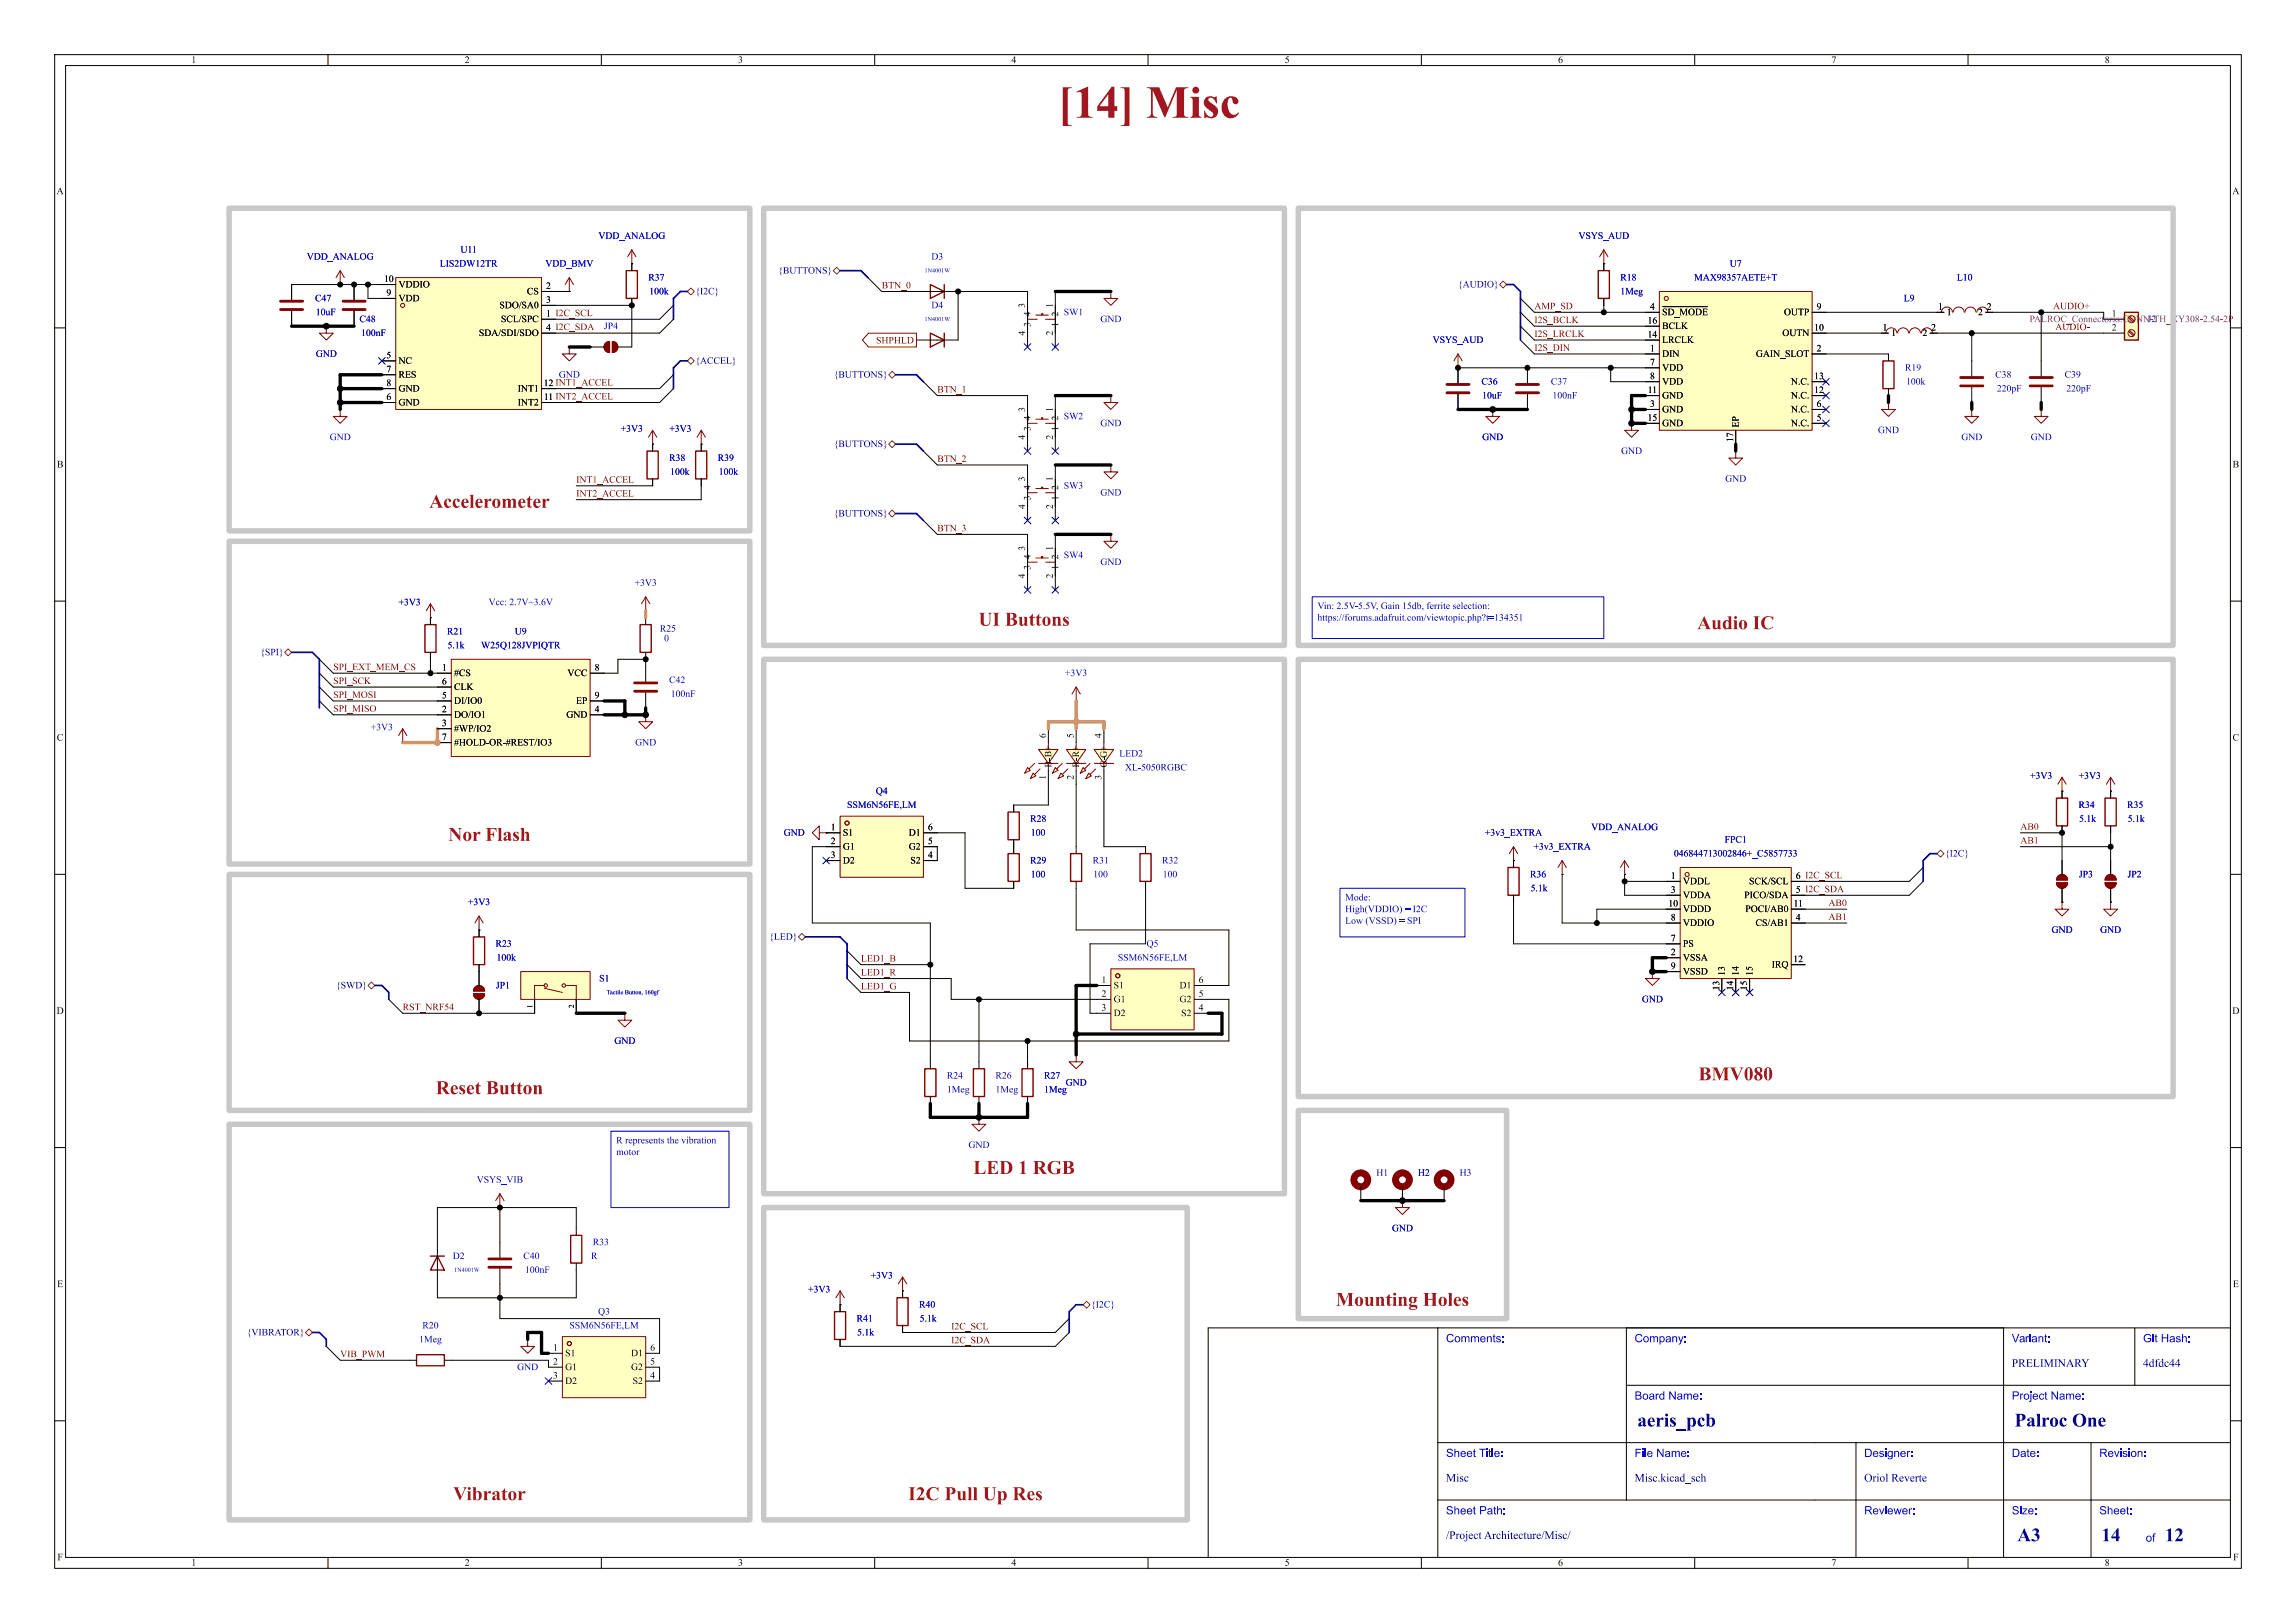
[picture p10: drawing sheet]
<svg xmlns="http://www.w3.org/2000/svg" width="420mm" height="297mm" viewBox="0 0 420 297" stroke-linecap="round" stroke-linejoin="round" font-family="sans-serif">
<defs><g id="words">
<text font-size="8.4" fill="#a21622" x="193.5" y="23.7">[14]Misc</text>
<g font-size="3.5" fill="#a21622">
<text x="78.5" y="93.3">Accelerometer</text>
<text x="179" y="114.9">UI Buttons</text>
<text x="310.4" y="115.6">AudioIC</text>
<text x="82" y="154.3">Nor Flash</text>
<text x="79.7" y="200.7">ResetButton</text>
<text x="310.7" y="198.1">BMV080</text>
<text x="178" y="215.3">LED 1 RGB</text>
<text x="244.3" y="239.4">MountingHoles</text>
<text x="82.9" y="275">Vibrator</text>
<text x="166.1" y="275">I2C PullUp Res</text>
</g>
<g font-size="3.5" fill="#00007f">
<text x="299.5" y="261.9">aeris_pcb</text>
<text x="368.5" y="261.9">PalrocOne</text>
<text x="369" y="282.9">A3</text>
<text x="384.4" y="282.9">14</text>
<text x="396" y="282.9">12</text>
</g>
<g font-size="2.1" fill="#00f">
<text x="264.5" y="246.2">Comments:</text>
<text x="299" y="246.2">Company:</text>
<text x="368" y="246.2">Variant:</text>
<text x="392" y="246.2">Git Hash:</text>
<text x="299" y="256.7">Board Name:</text>
<text x="368" y="256.7">Project Name:</text>
<text x="264.5" y="267.2">Sheet Title:</text>
<text x="299" y="267.2">File Name:</text>
<text x="341" y="267.2">Designer:</text>
<text x="368" y="267.2">Date:</text>
<text x="384" y="267.2">Revision:</text>
<text x="264.5" y="277.7">Sheet Path:</text>
<text x="341" y="277.7">Reviewer:</text>
<text x="368" y="277.7">Size:</text>
<text x="384" y="277.7">Sheet:</text>
<text x="392.5" y="282.7">of</text>
</g>
<g font-size="2.1" fill="#00007f">
<text x="368" y="250.7">PRELIMINARY</text>
<text x="392" y="250.7">4dfdc44</text>
<text x="264.5" y="271.7">Misc</text>
<text x="299" y="271.7">Misc.kicad_sch</text>
<text x="341" y="271.7">Oriol Reverte</text>
<text x="264.5" y="282.2">/ProjectArchitecture/Misc/</text>
</g>
<g font-size="1.8">
<text x="35" y="12">1</text>
<text x="85" y="12">2</text>
<text x="135" y="12">3</text>
<text x="185" y="12">4</text>
<text x="235" y="12">5</text>
<text x="285" y="12">6</text>
<text x="335" y="12">7</text>
<text x="385" y="12">8</text>
<text x="10.3" y="36">A</text>
<text x="408.3" y="36">A</text>
<text x="70.2" y="51.8">10</text>
<text x="72.9" y="53.1">VDDIO</text>
<text x="99.9" y="53.1">2</text>
<text x="70.7" y="54.4">9</text>
<text x="72.9" y="55.6">VDD</text>
<text x="91.3" y="56.9">SDO/SA0</text>
<text x="91.6" y="59.4">SCL/SPC</text>
<text x="96.4" y="54.3">CS</text>
<text x="99.9" y="55.6">3</text>
<text x="99.9" y="58.2">1</text>
<text x="187.7" y="56.3" transform="rotate(-90 187.7 56.3)">3</text>
<text x="188.9" y="59.8" transform="rotate(-90 188.9 59.8)">3</text>
<text x="188.9" y="57.9" transform="rotate(-90 188.9 57.9)">4</text>
<text x="192.8" y="56.3" transform="rotate(-90 192.8 56.3)">1</text>
<text x="194" y="59.8" transform="rotate(-90 194 59.8)">1</text>
<text x="194" y="57.9" transform="rotate(-90 194 57.9)">2</text>
<text x="301.4" y="59.4">16</text>
<text x="301.8" y="56.9">4</text>
<text x="304" y="58.1">~{SD_MODE}</text>
<text x="326.3" y="58.1">OUTP</text>
<text x="332.3" y="56.9">9</text>
<text x="354.5" y="56.9">1</text>
<text x="356.1" y="58.1">1</text>
<text x="361.8" y="58.1">2</text>
<text x="363.4" y="56.9">2</text>
<text x="386.3" y="58.2">1</text>
<text x="70.7" y="65.8">5</text>
<text x="87.6" y="61.9">SDA/SDI/SDO</text>
<text x="99.9" y="60.7">4</text>
<text x="187.7" y="61.4" transform="rotate(-90 187.7 61.4)">4</text>
<text x="192.8" y="61.4" transform="rotate(-90 192.8 61.4)">2</text>
<text x="301.4" y="62">14</text>
<text x="301.8" y="64.5">1</text>
<text x="304" y="60.7">BCLK</text>
<text x="304" y="63.2">LRCLK</text>
<text x="304" y="65.8">DIN</text>
<text x="321.2" y="65.8">GAIN_SLOT</text>
<text x="326" y="61.9">OUTN</text>
<text x="331.9" y="60.7">10</text>
<text x="332.3" y="64.5">2</text>
<text x="344.4" y="60.7">1</text>
<text x="345.9" y="61.9">1</text>
<text x="351.7" y="61.9">2</text>
<text x="353.3" y="60.7">2</text>
<text x="386.3" y="60.7">2</text>
<text x="70.7" y="68.3">7</text>
<text x="70.7" y="70.9">8</text>
<text x="72.9" y="67">NC</text>
<text x="72.9" y="69.6">RES</text>
<text x="99.4" y="70.9">12</text>
<text x="301.8" y="67.1">7</text>
<text x="301.8" y="69.6">8</text>
<text x="304" y="68.3">VDD</text>
<text x="304" y="70.8">VDD</text>
<text x="327.6" y="70.8">N.C.</text>
<text x="331.9" y="69.6">13</text>
<text x="70.7" y="73.4">6</text>
<text x="72.9" y="72.1">GND</text>
<text x="72.9" y="74.6">GND</text>
<text x="94.7" y="72.1">INT1</text>
<text x="94.7" y="74.6">INT2</text>
<text x="99.5" y="73.4">11</text>
<text x="187.7" y="75.4" transform="rotate(-90 187.7 75.4)">3</text>
<text x="188.9" y="77" transform="rotate(-90 188.9 77)">4</text>
<text x="192.8" y="75.4" transform="rotate(-90 192.8 75.4)">1</text>
<text x="194" y="77" transform="rotate(-90 194 77)">2</text>
<text x="301.4" y="77.2">15</text>
<text x="301.4" y="72.1">11</text>
<text x="301.8" y="74.7">3</text>
<text x="304" y="73.4">GND</text>
<text x="304" y="75.9">GND</text>
<text x="327.6" y="73.4">N.C.</text>
<text x="327.6" y="75.9">N.C.</text>
<text x="331.9" y="72.1">12</text>
<text x="332.3" y="74.7">6</text>
<text x="332.3" y="77.2">5</text>
<text x="187.7" y="80.5" transform="rotate(-90 187.7 80.5)">4</text>
<text x="188.9" y="78.9" transform="rotate(-90 188.9 78.9)">3</text>
<text x="192.8" y="80.5" transform="rotate(-90 192.8 80.5)">2</text>
<text x="194" y="78.9" transform="rotate(-90 194 78.9)">1</text>
<text x="304" y="78.5">GND</text>
<text x="317.2" y="80.9" transform="rotate(-90 317.2 80.9)">17</text>
<text x="318.5" y="78.2" transform="rotate(-90 318.5 78.2)">EP</text>
<text x="327.6" y="78.5">N.C.</text>
<text x="10.4" y="86">B</text>
<text x="187.7" y="88.1" transform="rotate(-90 187.7 88.1)">3</text>
<text x="188.9" y="89.7" transform="rotate(-90 188.9 89.7)">4</text>
<text x="192.8" y="88.1" transform="rotate(-90 192.8 88.1)">1</text>
<text x="194" y="89.7" transform="rotate(-90 194 89.7)">2</text>
<text x="408.4" y="86">B</text>
<text x="187.7" y="93.2" transform="rotate(-90 187.7 93.2)">4</text>
<text x="188.9" y="91.6" transform="rotate(-90 188.9 91.6)">3</text>
<text x="192.8" y="93.2" transform="rotate(-90 192.8 93.2)">2</text>
<text x="194" y="91.6" transform="rotate(-90 194 91.6)">1</text>
<text x="187.7" y="100.8" transform="rotate(-90 187.7 100.8)">3</text>
<text x="192.8" y="100.8" transform="rotate(-90 192.8 100.8)">1</text>
<text x="187.7" y="105.9" transform="rotate(-90 187.7 105.9)">4</text>
<text x="188.9" y="104.3" transform="rotate(-90 188.9 104.3)">3</text>
<text x="188.9" y="102.4" transform="rotate(-90 188.9 102.4)">4</text>
<text x="192.8" y="105.9" transform="rotate(-90 192.8 105.9)">2</text>
<text x="194" y="104.3" transform="rotate(-90 194 104.3)">1</text>
<text x="194" y="102.4" transform="rotate(-90 194 102.4)">2</text>
<text x="80.8" y="122.9">1</text>
<text x="80.8" y="125.5">6</text>
<text x="83.1" y="124.2">#CS</text>
<text x="103.8" y="124.2">VCC</text>
<text x="108.8" y="122.9">8</text>
<text x="80.8" y="128">5</text>
<text x="80.8" y="130.6">2</text>
<text x="83.1" y="126.7">CLK</text>
<text x="83.1" y="129.3">DI/IO0</text>
<text x="83.1" y="131.8">DO/IO1</text>
<text x="103.6" y="131.8">GND</text>
<text x="105.4" y="129.3">EP</text>
<text x="108.8" y="130.6">4</text>
<text x="108.8" y="128">9</text>
<text x="10.4" y="136">C</text>
<text x="80.8" y="133.1">3</text>
<text x="80.8" y="135.6">7</text>
<text x="83.1" y="134.3">#WP/IO2</text>
<text x="83.1" y="136.9">#HOLD-OR-#REST/IO3</text>
<text x="191.5" y="135.1" transform="rotate(-90 191.5 135.1)">6</text>
<text x="196.6" y="135.1" transform="rotate(-90 196.6 135.1)">5</text>
<text x="201.7" y="135.1" transform="rotate(-90 201.7 135.1)">4</text>
<text x="408.4" y="136">C</text>
<text x="191.5" y="142.7" transform="rotate(-90 191.5 142.7)">1</text>
<text x="192.8" y="140.5" transform="rotate(-90 192.8 140.5)">B-B+</text>
<text x="196.6" y="142.7" transform="rotate(-90 196.6 142.7)">2</text>
<text x="197.8" y="140.5" transform="rotate(-90 197.8 140.5)">R-R+</text>
<text x="201.7" y="142.7" transform="rotate(-90 201.7 142.7)">3</text>
<text x="202.9" y="140.5" transform="rotate(-90 202.9 140.5)">G-G+</text>
<text x="152" y="152.1">1</text>
<text x="152" y="154.7">2</text>
<text x="154.2" y="153.4">S1</text>
<text x="154.2" y="155.9">G1</text>
<text x="166.2" y="153.4">D1</text>
<text x="166.2" y="155.9">G2</text>
<text x="169.7" y="152.1">6</text>
<text x="169.7" y="154.7">5</text>
<text x="152" y="157.2">3</text>
<text x="154.2" y="158.5">D2</text>
<text x="166.5" y="158.5">S2</text>
<text x="169.7" y="157.2">4</text>
<text x="305.6" y="161">1</text>
<text x="328.5" y="161">6</text>
<text x="305.2" y="166.1">10</text>
<text x="305.6" y="163.6">3</text>
<text x="307.8" y="162.3">VDDL</text>
<text x="307.8" y="164.8">VDDA</text>
<text x="307.8" y="167.4">VDDD</text>
<text x="319.1" y="164.8">PICO/SDA</text>
<text x="319.3" y="167.4">POCI/AB0</text>
<text x="319.9" y="162.3">SCK/SCL</text>
<text x="328.1" y="166.1">11</text>
<text x="328.5" y="163.6">5</text>
<text x="305.6" y="168.7">8</text>
<text x="305.6" y="172.5">7</text>
<text x="307.8" y="169.9">VDDIO</text>
<text x="307.8" y="173.7">PS</text>
<text x="321.1" y="169.9">CS/AB1</text>
<text x="328.5" y="168.7">4</text>
<text x="305.6" y="175">2</text>
<text x="305.6" y="177.5">9</text>
<text x="307.8" y="176.2">VSSA</text>
<text x="307.8" y="178.8">VSSD</text>
<text x="315.9" y="178.6" transform="rotate(-90 315.9 178.6)">13</text>
<text x="318.5" y="178.6" transform="rotate(-90 318.5 178.6)">14</text>
<text x="321" y="178.6" transform="rotate(-90 321 178.6)">15</text>
<text x="324.1" y="177.5">IRQ</text>
<text x="328" y="176.3">12</text>
<text x="201.5" y="180.1">1</text>
<text x="201.5" y="182.6">2</text>
<text x="201.5" y="185.2">3</text>
<text x="203.7" y="181.3">S1</text>
<text x="203.7" y="183.9">G1</text>
<text x="215.8" y="181.3">D1</text>
<text x="215.8" y="183.9">G2</text>
<text x="219.3" y="180.1">6</text>
<text x="219.3" y="182.6">5</text>
<text x="219.3" y="185.2">4</text>
<text x="314.7" y="181.2" transform="rotate(-90 314.7 181.2)">13</text>
<text x="317.2" y="181.2" transform="rotate(-90 317.2 181.2)">14</text>
<text x="319.8" y="181.2" transform="rotate(-90 319.8 181.2)">15</text>
<text x="10.3" y="186">D</text>
<text x="203.7" y="186.4">D2</text>
<text x="216.1" y="186.4">S2</text>
<text x="408.3" y="186">D</text>
<text x="10.4" y="236">E</text>
<text x="408.4" y="236">E</text>
<text x="101.2" y="247.4">1</text>
<text x="101.2" y="249.9">2</text>
<text x="103.4" y="248.6">S1</text>
<text x="103.4" y="251.2">G1</text>
<text x="115.4" y="248.6">D1</text>
<text x="115.4" y="251.2">G2</text>
<text x="118.9" y="247.4">6</text>
<text x="118.9" y="249.9">5</text>
<text x="101.2" y="252.5">3</text>
<text x="103.4" y="253.7">D2</text>
<text x="115.7" y="253.7">S2</text>
<text x="118.9" y="252.5">4</text>
<text x="10.5" y="286">F</text>
<text x="35" y="287">1</text>
<text x="85" y="287">2</text>
<text x="135" y="287">3</text>
<text x="185" y="287">4</text>
<text x="235" y="287">5</text>
<text x="285" y="287">6</text>
<text x="335" y="287">7</text>
<text x="385" y="287">8</text>
<text x="408.5" y="286">F</text>
</g>
<g font-size="1.8" fill="#0000c2">
<text x="56.1" y="48">VDD_ANALOG</text>
<text x="84.2" y="46.7">U11</text>
<text x="109.5" y="44.2">VDD_ANALOG</text>
<text x="170.4" y="48">D3</text>
<text x="288.7" y="44.2">VSYS_AUD</text>
<text x="80.4" y="49.2">LIS2DW12TR</text>
<text x="99.7" y="49.2">VDD_BMV</text>
<text x="118.6" y="51.8">R37</text>
<text x="296.4" y="51.8">R18</text>
<text x="309.9" y="51.8">MAX98357AETE+T</text>
<text x="316.4" y="49.2">U7</text>
<text x="357.9" y="51.8">L10</text>
<text x="57.6" y="55.6">C47</text>
<text x="57.8" y="58.1">10uF</text>
<text x="65.8" y="59.4">C48</text>
<text x="118.8" y="54.3">100k</text>
<text x="170.4" y="56.9">D4</text>
<text x="194.6" y="58.1">SW1</text>
<text x="201.3" y="59.4">GND</text>
<text x="296.4" y="54.3">1Meg</text>
<text x="348.2" y="55.6">L9</text>
<text x="57.8" y="65.8">GND</text>
<text x="66.1" y="61.9">100nF</text>
<text x="110.5" y="60.7">JP4</text>
<text x="262.1" y="63.2">VSYS_AUD</text>
<text x="102.2" y="69.6">GND</text>
<text x="271" y="70.8">C36</text>
<text x="283.7" y="70.8">C37</text>
<text x="348.5" y="68.3">R19</text>
<text x="348.6" y="70.8">100k</text>
<text x="365" y="69.6">C38</text>
<text x="377.7" y="69.6">C39</text>
<text x="194.6" y="77.2">SW2</text>
<text x="271.1" y="73.4">10uF</text>
<text x="284" y="73.4">100nF</text>
<text x="365.3" y="72.1">220pF</text>
<text x="378" y="72.1">220pF</text>
<text x="60.3" y="81">GND</text>
<text x="113.5" y="79.5">+3V3</text>
<text x="122.4" y="79.5">+3V3</text>
<text x="201.3" y="78.5">GND</text>
<text x="271.1" y="81">GND</text>
<text x="296.5" y="83.5">GND</text>
<text x="343.5" y="79.7">GND</text>
<text x="358.8" y="81">GND</text>
<text x="371.5" y="81">GND</text>
<text x="122.4" y="84.8">R38</text>
<text x="122.6" y="87.3">100k</text>
<text x="131.3" y="84.8">R39</text>
<text x="131.5" y="87.3">100k</text>
<text x="194.6" y="89.9">SW3</text>
<text x="315.6" y="88.6">GND</text>
<text x="201.3" y="91.2">GND</text>
<text x="116.1" y="107.7">+3V3</text>
<text x="194.6" y="102.6">SW4</text>
<text x="201.3" y="103.9">GND</text>
<text x="72.9" y="111.2">+3V3</text>
<text x="89.4" y="111.2">Vcc: 2.7V~3.6V</text>
<text x="241" y="112.1">Vin: 2.5V-5.5V,Gain15db,ferriteselection:</text>
<text x="81.8" y="116.6">R21</text>
<text x="81.9" y="119.1">5.1k</text>
<text x="88" y="119.1">W25Q128JVPIQTR</text>
<text x="94.2" y="116.6">U9</text>
<text x="120.7" y="116">R25</text>
<text x="121.5" y="117.8">0</text>
<text x="241" y="114.3">https://forums.adafruit.com/viewtopic.php?t=134351</text>
<text x="122.4" y="125.4">C42</text>
<text x="194.8" y="124.2">+3V3</text>
<text x="122.7" y="128">100nF</text>
<text x="67.8" y="134.1">+3V3</text>
<text x="116.2" y="136.9">GND</text>
<text x="204.7" y="138.9">LED2</text>
<text x="205.8" y="141.4">XL-5050RGBC</text>
<text x="371.3" y="143">+3V3</text>
<text x="380.2" y="143">+3V3</text>
<text x="154.9" y="148.3">SSM6N56FE,LM</text>
<text x="160.2" y="145.8">Q4</text>
<text x="380.2" y="148.3">R34</text>
<text x="389.1" y="148.3">R35</text>
<text x="143.3" y="153.4">GND</text>
<text x="188.4" y="150.8">R28</text>
<text x="188.6" y="153.4">100</text>
<text x="271.6" y="153.4">+3v3_EXTRA</text>
<text x="280.5" y="155.9">+3v3_EXTRA</text>
<text x="291.1" y="152.4">VDD_ANALOG</text>
<text x="315.5" y="154.7">FPC1</text>
<text x="380.3" y="150.8">5.1k</text>
<text x="389.2" y="150.8">5.1k</text>
<text x="188.4" y="158.5">R29</text>
<text x="188.6" y="161">100</text>
<text x="199.9" y="158.5">R31</text>
<text x="200" y="161">100</text>
<text x="212.6" y="158.5">R32</text>
<text x="212.7" y="161">100</text>
<text x="279.9" y="161">R36</text>
<text x="306.2" y="157.2">046844713002846+_C5857733</text>
<text x="380.3" y="161">JP3</text>
<text x="389.2" y="161">JP2</text>
<text x="85.6" y="166.1">+3V3</text>
<text x="246.1" y="165.5">Mode:</text>
<text x="246.1" y="167.6">High(VDDIO) = I2C</text>
<text x="280" y="163.5">5.1k</text>
<text x="90.6" y="173.7">R23</text>
<text x="209.7" y="173.7">Q5</text>
<text x="246.1" y="169.8">Low (VSSD)= SPI</text>
<text x="375.3" y="171.2">GND</text>
<text x="384.2" y="171.2">GND</text>
<text x="90.8" y="176.2">100k</text>
<text x="204.5" y="176.2">SSM6N56FE,LM</text>
<text x="90.7" y="181.3">JP1</text>
<text x="109.6" y="180.1">S1</text>
<text x="300.3" y="183.9">GND</text>
<text x="112.4" y="191.5">GND</text>
<text x="173.2" y="197.8">R24</text>
<text x="182.1" y="197.8">R26</text>
<text x="191" y="197.8">R27</text>
<text x="173.2" y="200.4">1Meg</text>
<text x="182.1" y="200.4">1Meg</text>
<text x="191" y="200.4">1Meg</text>
<text x="194.9" y="199.1">GND</text>
<text x="112.7" y="209.9">R representsthevibration</text>
<text x="112.7" y="212.1">motor</text>
<text x="177.1" y="210.5">GND</text>
<text x="251.8" y="215.6">H1</text>
<text x="259.4" y="215.6">H2</text>
<text x="267" y="215.6">H3</text>
<text x="87.2" y="216.9">VSYS_VIB</text>
<text x="254.6" y="225.8">GND</text>
<text x="82.8" y="230.9">D2</text>
<text x="95.7" y="230.9">C40</text>
<text x="96" y="233.4">100nF</text>
<text x="108.1" y="230.9">R</text>
<text x="108.4" y="228.3">R33</text>
<text x="147.8" y="237">+3V3</text>
<text x="159.3" y="234.4">+3V3</text>
<text x="168.1" y="239.7">R40</text>
<text x="77.3" y="243.6">R20</text>
<text x="104.1" y="243.6">SSM6N56FE,LM</text>
<text x="109.4" y="241">Q3</text>
<text x="156.7" y="242.3">R41</text>
<text x="156.8" y="244.8">5.1k</text>
<text x="168.2" y="242.3">5.1k</text>
<text x="76.7" y="246.1">1Meg</text>
<text x="94.6" y="251.2">GND</text>
</g>
<g font-size="1.8" fill="#000084">
<text x="142.3" y="50.5">{BUTTONS}</text>
<text x="266.7" y="53.1">{AUDIO}</text>
<text x="127.2" y="54.3">{I2C}</text>
<text x="127.2" y="67">{ACCEL}</text>
<text x="152.5" y="69.6">{BUTTONS}</text>
<text x="152.5" y="82.3">{BUTTONS}</text>
<text x="152.5" y="95">{BUTTONS}</text>
<text x="47.6" y="120.4">{SPI}</text>
<text x="355.8" y="157.2">{I2C}</text>
<text x="140.7" y="172.4">{LED}</text>
<text x="61.5" y="181.3">{SWD}</text>
<text x="199.6" y="239.7">{I2C}</text>
<text x="45.1" y="244.8">{VIBRATOR}</text>
</g>
<g font-size="1.8" fill="#840000">
<text x="161.3" y="53">BTN_0</text>
<text x="99.9" y="58.2">1 I2C_SCL</text>
<text x="280.7" y="59.3">I2S_BCLK</text>
<text x="280.7" y="56.8">AMP_SD</text>
<text x="375.5" y="56.8">AUDIO+</text>
<text x="99.9" y="60.7">4 I2C_SDA</text>
<text x="160.3" y="63.3">SHPHLD</text>
<text x="280.7" y="61.9">I2S_LRCLK</text>
<text x="280.7" y="64.4">I2S_DIN</text>
<text x="376" y="60.6">AUDIO-</text>
<text x="99.4" y="70.9">12INT1_ACCEL</text>
<text x="99.5" y="73.4">11INT2_ACCEL</text>
<text x="171.4" y="72">BTN_1</text>
<text x="105.4" y="88.6">INT1_ACCEL</text>
<text x="171.4" y="84.7">BTN_2</text>
<text x="105.4" y="91.1">INT2_ACCEL</text>
<text x="171.4" y="97.4">BTN_3</text>
<text x="61" y="122.8">SPI_EXT_MEM_CS</text>
<text x="61" y="125.4">SPI_SCK</text>
<text x="61" y="130.5">SPI_MISO</text>
<text x="61" y="127.9">SPI_MOSI</text>
<text x="369.6" y="154.6">AB1</text>
<text x="369.6" y="152.1">AB0</text>
<text x="328.5" y="161">6 I2C_SCL</text>
<text x="328.5" y="163.6">5 I2C_SDA</text>
<text x="334.5" y="166">AB0</text>
<text x="334.5" y="168.6">AB1</text>
<text x="157.5" y="178.7">LED1_R</text>
<text x="157.5" y="176.2">LED1_B</text>
<text x="73.7" y="185.1">RST_NRF54</text>
<text x="157.5" y="181.3">LED1_G</text>
<text x="174" y="243.5">I2C_SCL</text>
<text x="62.2" y="248.6">VIB_PWM</text>
<text x="174" y="246">I2C_SDA</text>
</g>
<g font-size="1.8" fill="#840084">
<text x="371.2" y="59.4">PALROC_Connectorss:CONN-TH_XY308-2.54-2P</text>
<text x="392.8" y="59.4">J2</text>
</g>
<g font-size="1.4">
<text x="97.5" y="184.5" transform="rotate(-90 97.5 184.5)">1</text>
<text x="105.2" y="184.5" transform="rotate(-90 105.2 184.5)">2</text>
</g>
<g font-size="1.1" fill="#0000c2">
<text x="169.1" y="50.2">1N4001W</text>
<text x="169.1" y="59">1N4001W</text>
<text x="111" y="182.2">TactileButton,160gf</text>
<text x="83.1" y="233">1N4001W</text>
</g>
</g></defs>
<g fill="none" stroke="#000" stroke-width=".18">
<path d="M10 10h400v277h-400zM12 12h396v273h-396zM60 10v2M110 10v2M160 10v2M210 10v2M260 10v2M310 10v2M360 10v2M203.2 53.3h.1M10 60h2M10 110h2"/>
<path d="M408 110h2M10 160h2M185.4 154.9v1.3M408 160h2M185.4 161.3v1.3M10 210h2M408 210h2M263 243v42M297.5 253.5h110.5M297.5 243v31.5M366.5 243v42M390.5 243v10.5"/>
<path d="M408 243h-187v42M10 260h2M263 274.5h145M263 264h145M339.5 264v21M382.5 264v21M408 260h2M60 285v2M110 285v2M160 285v2M210 285v2M260 285v2"/>
<path d="M310 285v2M360 285v2"/>
</g>
<path d="M184.4 156.2h2v5.1h-2z" fill="none" stroke="#840000" stroke-width=".25"/>
<path d="M203.2 53.3v1.3h1.3l-1.3 1.3-1.3-1.3h1.3" fill="none" stroke="#840000" stroke-width=".18"/>
<path d="M203.2 177.3h15.2v11.2h-15.2z" fill="#ffffc2"/>
<g fill="none" stroke="#840000" stroke-width=".18">
<path d="M203.2 177.3h15.2v11.2h-15.2z"/>
<circle cx="204.5" cy="178.6" r=".38"/>
</g>
<path d="M200.7 180.3h2.5M200.7 182.9h2.5M200.7 185.4h2.5M218.4 180.3h2.6M218.4 182.9h2.6M218.4 185.4h2.6" fill="none" stroke="#000" stroke-width=".18"/>
<path d="M307.3 158.8h20.4v20.3h-20.4z" fill="#ffffc2"/>
<g fill="none" stroke="#840000" stroke-width=".18">
<path d="M149.9 152.4v-1.3l-1.3 1.3 1.3 1.3v-1.3h1.2M307.3 158.8h20.4v20.3h-20.4zM196.8 193v1.3h1.3l-1.3 1.3-1.2-1.3h1.2M179.1 204.5v1.2h1.2l-1.2 1.3-1.3-1.3h1.3"/>
<circle cx="308.6" cy="160" r=".38"/>
</g>
<g fill="none" stroke="#000" stroke-width=".18">
<path d="M151.1 152.4h.1M304.8 161.3h2.5M304.8 163.8h2.5M304.8 168.9h2.5M304.8 172.7h2.5M304.8 175.3h2.5M304.8 177.8h2.5M327.7 161.3h2.5M327.7 163.8h2.5M327.7 168.9h2.5M170.2 194.3v1.3M179.1 194.3v1.3"/>
<path d="M188 194.3v1.3M196.8 193h.1M170.2 200.7v1.2M179.1 204.5h.1M179.1 200.7v1.2M188 200.7v1.2"/>
</g>
<path d="M169.2 195.6h2v5.1h-2zM178.1 195.6h2v5.1h-2zM186.9 195.6h2.1v5.1h-2.1z" fill="none" stroke="#840000" stroke-width=".25"/>
<path d="M153.7 149.3h15.2v11.2h-15.2z" fill="#ffffc2"/>
<g fill="none" stroke="#840000" stroke-width=".18">
<path d="M188 55.9v5.1M188 58.4h1.7M189.5 57.7h2.3M190.5 57.7v-.3h.2v.3M191.3 58.4h1.7M193 55.9v5.1M153.7 149.3h15.2v11.2h-15.2zM297.2 157.5l-.8 1.3M297.2 157.5l.7 1.3M297.2 157.5v2.5M376.2 161.5h2a1.02 1.02 0 0 1-1 1.1 1.02 1.02 0 0 1-1-1.1zM376.5 160.3a1.02 1.02 0 0 1 1.1-.2 1.02 1.02 0 0 1 .6 .9h-2z"/>
<path d="M377.2 165.1v1.3h1.3l-1.3 1.2-1.3-1.2h1.3M86.6 181.9h2a1.02 1.02 0 0 1-1 1 1.02 1.02 0 0 1-1-1zM86.9 180.6a1.02 1.02 0 0 1 1.1-.2 1.02 1.02 0 0 1 .6 1h-2zM256.5 219.7v1.3h1.3l-1.3 1.2-1.2-1.2h1.2"/>
<circle cx="154.9" cy="150.6" r=".38"/>
</g>
<g fill="none" stroke="#000" stroke-width=".18">
<path d="M188 53.3v10.2M193 53.3v10.2M151.1 152.4h2.6M151.1 154.9h2.6M151.1 157.5h2.6M168.9 152.4h2.5M168.9 154.9h2.5M168.9 157.5h2.5M185.4 147.3v1.3M185.4 153.7v1.2M377.2 157.5v2.5M87.6 177.8v2.5"/>
<path d="M297.2 160h.1M377.2 165.1h.1M377.2 162.6v2.5M87.6 182.9v2.5M248.9 217.2v2.5M256.5 219.7h.1M256.5 217.2v2.5M264.2 217.2v2.5"/>
</g>
<g fill="#840000" stroke="#840000" stroke-width=".18">
<path d="M376.2 161.5h2a1.02 1.02 0 0 1-1 1.1 1.02 1.02 0 0 1-1-1.1z"/>
<path d="M376.5 160.3a1.02 1.02 0 0 1 1.1-.2 1.02 1.02 0 0 1 .6 .9h-2z"/>
<path d="M86.6 181.9h2a1.02 1.02 0 0 1-1 1 1.02 1.02 0 0 1-1-1z"/>
<path d="M86.9 180.6a1.02 1.02 0 0 1 1.1-.2 1.02 1.02 0 0 1 .6 1h-2z"/>
</g>
<path d="M184.4 148.6h2v5.1h-2z" fill="none" stroke="#840000" stroke-width=".25"/>
<g fill="none" stroke="#840000" stroke-width="1.3">
<circle cx="248.9" cy="215.9" r="1.27"/>
<circle cx="256.5" cy="215.9" r="1.27"/>
<circle cx="264.2" cy="215.9" r="1.27"/>
</g>
<g fill="#ffffc2" stroke="#ffffc2" stroke-width=".18">
<circle cx="99.8" cy="180.3" r=".32"/>
<circle cx="103.1" cy="180.3" r=".32"/>
</g>
<path d="M95.2 177.8h12.7v5.1h-12.7z" fill="#ffffc2"/>
<g fill="none" stroke="#840000" stroke-width=".18">
<path d="M285.7 157.5l-.7 1.3M285.7 157.5l.8 1.3M285.7 157.5v2.5M87.6 167.6l-.7 1.3M87.6 167.6l.8 1.3M87.6 167.6v2.6M95.2 177.8h12.7v5.1h-12.7zM99.6 180.3h-1.8v2.6M99.6 180.8l3.3 .8M103.6 180.3h1.8v2.6"/>
<circle cx="99.8" cy="180.3" r=".32"/>
<circle cx="103.1" cy="180.3" r=".32"/>
</g>
<path d="M87.6 170.2h.1M87.6 170.2v1.3M87.6 176.5v1.3M285.7 160h.1M97.8 182.9v2.5M105.4 182.9v2.5" fill="none" stroke="#000" stroke-width=".18"/>
<path d="M86.6 171.5h2v5h-2z" fill="none" stroke="#840000" stroke-width=".25"/>
<path d="M82.5 120.7h25.4v17.7h-25.4z" fill="#ffffc2"/>
<g fill="none" stroke="#840000" stroke-width=".18">
<path d="M59.7 59.7v1.3h1.3l-1.3 1.2-1.3-1.2h1.3M62.2 74.9v1.3h1.3l-1.3 1.3-1.2-1.3h1.2M104.1 63.5v1.3h1.3l-1.3 1.2-1.2-1.2h1.2M110.8 62.8l.7-.3v2a1.02 1.02 0 0 1-.9-.6 1.02 1.02 0 0 1 .2-1.1zM112 62.5a1.02 1.02 0 0 1 1 1 1.02 1.02 0 0 1-1 1zM119.4 78.7l-.8 1.3M119.4 78.7l.7 1.3M119.4 78.7v2.6M128.3 78.7l-.8 1.3M128.3 78.7l.7 1.3M128.3 78.7v2.6M188 74.9v5.1"/>
<path d="M188 77.5h1.7M189.5 76.7h2.3M190.5 76.7v-.3h.2v.3M191.3 77.5h1.7M193 74.9v5.1M203.2 72.4v1.3h1.3l-1.3 1.2-1.3-1.2h1.3M266.7 64.8l-.8 1.2M266.7 64.8l.8 1.2M266.7 64.8v2.5M273 74.9v1.3h1.3l-1.3 1.3-1.2-1.3h1.2M298.4 77.5v1.2h1.3l-1.3 1.3-1.2-1.3h1.2M345.4 73.7v1.2h1.3l-1.3 1.3-1.2-1.3h1.2"/>
<path d="M188 87.6v5.1M188 90.2h1.7M189.5 89.4h2.3M190.5 89.4v-.3h.2v.3M191.3 90.2h1.7M193 87.6v5.1M203.2 97.8v1.3h1.3l-1.3 1.2-1.3-1.2h1.3M203.2 85.1v1.3h1.3l-1.3 1.2-1.3-1.2h1.3M78.7 110.5l-.7 1.3M78.7 110.5l.8 1.3M78.7 110.5v2.5M118.1 109.2l-.8 1.3"/>
<path d="M118.1 109.2l.8 1.3M118.1 109.2v2.6M188 100.3v5.1M188 102.9h1.7M189.5 102.1h2.3M190.5 102.1v-.3h.2v.3M191.3 102.9h1.7M193 100.3v5.1M73.7 133.4l-.8 1.2M73.7 133.4l.7 1.2M73.7 133.4v2.5M82.5 120.7h25.4v17.7h-25.4z"/>
<path d="M118.1 130.8v1.3h1.3l-1.3 1.3-1.3-1.3h1.3M196.8 125.7l-.7 1.3M196.8 125.7l.8 1.3M196.8 125.7v2.6M386.1 165.1v1.3h1.2l-1.2 1.2-1.3-1.2h1.3M96.5 245.1v1.3h1.3l-1.3 1.2-1.3-1.2h1.3"/>
</g>
<g fill="none" stroke="#000" stroke-width=".18">
<path d="M59.7 59.7h.1M64.8 52.1v2.8M64.8 56.9v2.8M62.2 74.9h.1M104.1 63.5h.1M107.9 63.5h2.6M113 63.5h2.6M167.6 62.2h7.7M188 72.4v10.2M193 72.4v10.2M203.2 72.4h.1M266.7 67.3h.1"/>
<path d="M266.7 67.3v2.8M266.7 72.1v2.8M273 74.9h.1M279.4 67.3v2.8M279.4 72.1v2.8M298.4 77.5h.1M345.4 73.7h.1M119.4 81.3h.1M119.4 81.3v1.3M119.4 87.6v1.3M128.3 81.3h.1M128.3 81.3v1.3"/>
<path d="M128.3 87.6v1.3M188 85.1v10.2M188 97.8v10.2M193 85.1v10.2M193 97.8v10.2M203.2 97.8h.1M203.2 85.1h.1M78.7 113h.1M78.7 113v1.3M78.7 119.4v1.3M118.1 111.8h.1M118.1 113v1.3"/>
<path d="M118.1 119.4v1.3M73.7 135.9h.1M80 123.2h2.5M80 125.7h2.5M80 128.3h2.5M80 130.8h2.5M80 133.4h2.5M80 135.9h2.5M107.9 123.2h2.6M107.9 128.3h2.6M107.9 130.8h2.6M118.1 130.8h.1"/>
<path d="M118.1 121.9v2.8M118.1 126.7v2.8M196.8 128.3h.1M386.1 165.1h.1M165.1 236.2v1.3M74.9 248.9h1.3M81.3 248.9h1.2M96.5 245.1h.1M165.1 242.6v1.2"/>
</g>
<path d="M62.7 55.1h4.1M62.7 56.6h4.1M264.7 70.4h4M264.7 71.9h4M277.4 70.4h4M277.4 71.9h4M116.1 125h4M116.1 126.5h4" fill="none" stroke="#840000" stroke-width=".51"/>
<path d="M170.2 61l2.5 1.2-2.5 1.3zM172.7 61v2.5M118.4 82.6h2v5h-2zM127.3 82.6h2v5h-2zM77.7 114.3h2.1v5.1h-2.1zM117.1 114.3h2v5.1h-2zM164.1 237.5h2v5.1h-2zM76.2 247.9h5.1v2h-5.1z" fill="none" stroke="#840000" stroke-width=".25"/>
<g fill="#840000" stroke="#840000" stroke-width=".18">
<path d="M110.8 62.8l.7-.3v2a1.02 1.02 0 0 1-.9-.6 1.02 1.02 0 0 1 .2-1.1z"/>
<path d="M112 62.5a1.02 1.02 0 0 1 1 1 1.02 1.02 0 0 1-1 1z"/>
</g>
<path d="M102.9 244.6h15.2v11.2h-15.2z" fill="#ffffc2"/>
<g fill="none" stroke="#840000" stroke-width=".18">
<path d="M62.2 49.5l-.7 1.3M62.2 49.5l.8 1.3M62.2 49.5v2.6M276.9 154.9l-.8 1.3M276.9 154.9l.7 1.3M276.9 154.9v2.6M302.3 177.8v1.3h1.2l-1.2 1.2-1.3-1.2h1.3M114.3 185.4v1.3h1.3l-1.3 1.3-1.3-1.3h1.3M91.4 218.4l-.7 1.3M91.4 218.4l.8 1.3M91.4 218.4v2.6M102.9 244.6h15.2v11.2h-15.2z"/>
<circle cx="104.1" cy="245.9" r=".38"/>
</g>
<g fill="none" stroke="#000" stroke-width=".18">
<path d="M62.2 52.1h.1M196.8 154.9v1.3M209.5 154.9v1.3M276.9 157.5h.1M276.9 157.5v1.3M196.8 161.3v1.3M209.5 161.3v1.3M276.9 163.8v1.3M302.3 177.8h.1M114.3 185.4h.1M80 227.3v7.6M91.4 221h.1"/>
<path d="M91.4 227.3v2.8M91.4 232.2v2.7M105.4 224.8v1.3M105.4 231.1v1.3M100.3 247.6h2.6M100.3 250.2h2.6M100.3 252.7h2.6M118.1 247.6h2.5M118.1 250.2h2.5M118.1 252.7h2.5"/>
</g>
<path d="M195.8 156.2h2.1v5.1h-2.1zM208.5 156.2h2.1v5.1h-2.1zM275.8 158.8h2.1v5h-2.1zM78.7 229.9h2.6M80 229.9l1.3 2.5h-2.6zM104.4 226.1h2v5h-2z" fill="none" stroke="#840000" stroke-width=".25"/>
<path d="M89.4 230.4h4.1M89.4 231.9h4.1" fill="none" stroke="#840000" stroke-width=".51"/>
<g fill="#ffffc2">
<path d="M189 141.5l.5 .5-1 .5z"/>
<path d="M194.1 141.5l.5 .5-1 .5z"/>
<path d="M199.1 141.5l.5 .5-1 .5z"/>
<path d="M188 140.5l.5 .5-1.1 .5z"/>
<path d="M193 140.5l.6 .5-1.1 .5z"/>
<path d="M198.1 140.5l.5 .5-1 .5z"/>
<path d="M190 137.2h3.6l-1.8 2.5z"/>
<path d="M195.1 137.2h3.5l-1.8 2.5z"/>
<path d="M200.1 137.2h3.6l-1.8 2.5z"/>
</g>
<g fill="none" stroke="#840000" stroke-width=".18">
<path d="M293.4 45.7l-.8 1.3M293.4 45.7l.7 1.3M293.4 45.7v2.6M189.2 139.7l-1 1M190 137.2h3.6l-1.8 2.5zM190 139.7h3.6M191.8 139.7v1.3M194.3 139.7l-1 1M195.1 137.2h3.5l-1.8 2.5zM195.1 139.7h3.5M196.8 139.7v1.3M199.4 139.7l-1 1"/>
<path d="M200.1 137.2h3.6l-1.8 2.5zM200.1 139.7h3.6M188 140.5l.5 .5-1.1 .5zM189 141.5l.5 .5-1 .5zM190.3 140.7l-1.1 1M193 140.5l.6 .5-1.1 .5zM194.1 141.5l.5 .5-1 .5zM195.3 140.7l-1 1M198.1 140.5l.5 .5-1 .5zM199.1 141.5l.5 .5-1 .5zM200.4 140.7l-1 1"/>
</g>
<path d="M167.6 53.3h7.7M293.4 48.3h.1M191.8 133.4v2.5M196.8 133.4v2.5M201.9 133.4v2.5M191.8 141v2.5M196.8 141v2.5M201.9 141v2.5M386.1 144.8v1.3M386.1 151.1v1.3" fill="none" stroke="#000" stroke-width=".18"/>
<path d="M170.2 52.1l2.5 1.2-2.5 1.3zM172.7 52.1v2.5M385.1 146.1h2v5h-2z" fill="none" stroke="#840000" stroke-width=".25"/>
<path d="M388.6 57.2h2.6v5h-2.6z" fill="#ffffc2"/>
<path d="M292.4 49.5h2v5.1h-2zM388.6 57.2h2.6v5h-2.6z" fill="none" stroke="#840000" stroke-width=".25"/>
<g fill="none" stroke="#840000" stroke-width=".18">
<path d="M389.4 60.6l.8 .9M389.5 60.5l.9 .8"/>
<circle cx="389.9" cy="61" r=".63"/>
</g>
<path d="M293.4 48.3v1.2M293.4 54.6v1.3M384.8 58.4h3.8M384.8 61h3.8" fill="none" stroke="#000" stroke-width=".18"/>
<path d="M303.5 53.3h28v25.4h-28z" fill="#ffffc2"/>
<g fill="none" stroke="#840000" stroke-width=".18">
<path d="M303.5 53.3h28v25.4h-28zM355.1 57.1a1.01 1.01 0 0 1 1-.9 1.01 1.01 0 0 1 1 .9M357.3 57.1a1.01 1.01 0 0 1 1-.9 1.01 1.01 0 0 1 1 .9M359.4 57.1a1.01 1.01 0 0 1 1-.9 1.01 1.01 0 0 1 1 .9M361.6 57.1a1.01 1.01 0 0 1 1-.9 1.01 1.01 0 0 1 1 .9M317.5 82.6v1.2h1.3l-1.3 1.3-1.3-1.3h1.3M385.1 161.5h2a1.02 1.02 0 0 1-1 1.1 1.02 1.02 0 0 1-1-1.1zM385.4 160.3a1.02 1.02 0 0 1 1.1-.2 1.02 1.02 0 0 1 .6 .9h-2z"/>
<circle cx="304.8" cy="54.6" r=".38"/>
</g>
<g fill="none" stroke="#000" stroke-width=".18">
<path d="M301 57.2h2.5M304.2 56.1h8.1M331.5 57.2h2.5M301 64.8h2.5M301 67.3h2.5M301 69.9h2.5M301 74.9h2.5M331.5 64.8h2.5M331.5 74.9h2.5M331.5 77.5h2.5M317.5 82.6h.1M386.1 157.5v2.5"/>
<path d="M386.1 162.6v2.5"/>
</g>
<g fill="#840000" stroke="#840000" stroke-width=".18">
<path d="M385.1 161.5h2a1.02 1.02 0 0 1-1 1.1 1.02 1.02 0 0 1-1-1.1z"/>
<path d="M385.4 160.3a1.02 1.02 0 0 1 1.1-.2 1.02 1.02 0 0 1 .6 .9h-2z"/>
</g>
<path d="M72.4 50.8h26.7v24.1h-26.7z" fill="#ffffc2"/>
<g fill="none" stroke="#840000" stroke-width=".18">
<path d="M72.4 50.8h26.7v24.1h-26.7zM104.1 50.8l-.7 1.3M104.1 50.8l.8 1.3M104.1 50.8v2.5M115.6 45.7l-.8 1.3M115.6 45.7l.7 1.3M115.6 45.7v2.6M158.9 61h8.7v2.5h-8.7l-1.1-1.3zM345 60.9a1.01 1.01 0 0 1 1-.9 1.01 1.01 0 0 1 1 .9M347.1 60.9a1.01 1.01 0 0 1 1-.9 1.01 1.01 0 0 1 1 .9M349.3 60.9a1.01 1.01 0 0 1 1-.9 1.01 1.01 0 0 1 1 .9M351.5 60.9a1.01 1.01 0 0 1 1-.9 1.01 1.01 0 0 1 1 .9"/>
<path d="M360.7 74.9v1.3h1.2l-1.2 1.3-1.3-1.3h1.3M373.4 74.9v1.3h1.2l-1.2 1.3-1.3-1.3h1.3M377.2 142.2l-.8 1.3M377.2 142.2l.8 1.3M377.2 142.2v2.6M386.1 142.2l-.8 1.3M386.1 142.2l.7 1.3M386.1 142.2v2.6M153.7 236.2l-.8 1.3M153.7 236.2l.7 1.3M153.7 236.2v2.6M165.1 233.7l-.8 1.2"/>
<path d="M165.1 233.7l.8 1.2M165.1 233.7v2.5"/>
<circle cx="73.7" cy="55.9" r=".38"/>
</g>
<g fill="none" stroke="#000" stroke-width=".18">
<path d="M53.3 56.9v2.8M67.3 52.1v2.5h5.1M69.8 52.1h-16.5v2.8M99.1 53.3h5M99.1 55.9h16.5M104.1 53.3h.1M115.6 48.3h.1M115.6 48.3v1.2M115.6 54.6v8.9M123.2 55.9l-2.6 2.5h-21.5M123.2 58.4l-2.6 2.6h-21.5M158.7 50.8l2.6 2.5h6.3"/>
<path d="M188 53.3h-12.7v8.9M278.1 54.6l2.6 2.6h20.3M278.1 59.7l2.6 2.5h20.3M278.1 57.2l2.6 2.5h20.3M293.4 55.9v1.3M334 57.2h20.3M364.5 57.2h20.3v1.2M373.4 57.2v11.6M69.8 66h2.6M69.8 68.6h2.6M69.8 71.1h2.6M69.8 73.7h2.6"/>
<path d="M123.2 68.6l-2.6 2.5h-19M123.2 71.1l-2.6 2.6h-19M168.9 69.9l2.5 2.5h16.6M266.7 67.3h34.3M278.1 62.2l2.6 2.6h20.3M294.6 67.3v2.6h6.4M334 61h10.2M334 64.8h11.4v1.2M345.4 71.1v1.3M354.3 61h30.5M360.7 74.9h.1M360.7 61v7.8"/>
<path d="M360.7 70.9v2.8M373.4 74.9h.1M373.4 70.9v2.8M105.4 88.9h14M128.3 88.9v2.5h-22.9M168.9 82.6l2.5 2.5h16.6M168.9 95.3l2.5 2.5h16.6M58.4 128.3l2.6 2.5h19M58.4 125.7l2.6 2.6h19M58.4 120.7l2.6 2.5h19M58.4 123.2l2.6 2.5h19M78.7 120.7v2.5"/>
<path d="M118.1 121.9v-1.2h-5.1v2.5h-2.5M151.1 154.9h-2.5v14h21.6v25.4M171.4 154.9v2.6M171.4 152.4h5.1v10.2h8.9M191.8 143.5v3.8h-6.4M196.8 143.5v11.4M201.9 143.5v11.4h7.6M351.8 158.8l-2.6 2.5h-19M369.6 154.9h16.5M369.6 152.4h7.6M377.2 144.8h.1M377.2 144.8v1.3"/>
<path d="M377.2 151.1v6.4M386.1 144.8h.1M386.1 152.4v5.1M154.9 179.1l2.6 2.5h8.9v8.9h58.4v-7.6h-3.8M154.9 176.5l2.6 2.6h16.5v3.8h26.7M154.9 174l2.6 2.5h12.7M196.8 162.6v7.6h28v10.1h-3.8M209.5 162.6v10.1h-10.1v12.7h1.3M276.9 165.1v7.6h27.9M285.7 160v8.9h19.1M297.2 161.3h7.6M297.2 160v3.8h7.6"/>
<path d="M304.8 166.4h-12.7v2.5M330.2 168.9h7.6M330.2 166.4h7.6M351.8 161.3l-2.6 2.5h-19M71.1 182.9l2.6 2.5h24.1M179.1 182.9v11.4M188 190.5v3.8M91.4 221v6.3M91.4 234.9v6.4h29.2v6.3M105.4 224.8v-3.8h-25.4v6.3M105.4 232.4v5.1h-25.4v-2.6M153.7 238.8h.1"/>
<path d="M153.7 238.8v1.2M165.1 236.2h.1M59.7 246.4l2.5 2.5h12.7M82.5 248.9h17.8v1.3M120.6 250.2v2.5M195.6 243.8l-2.6 2.6h-39.3v-1.3M195.6 241.3l-2.6 2.5h-27.9"/>
</g>
<path d="M114.6 49.5h2v5.1h-2zM344.4 66h2.1v5.1h-2.1zM376.2 146.1h2v5h-2zM152.7 240h2v5.1h-2z" fill="none" stroke="#840000" stroke-width=".25"/>
<path d="M51.3 55.1h4.1M51.3 56.6h4.1M358.6 69.1h4.1M358.6 70.6h4.1M371.3 69.1h4.1M371.3 70.6h4.1" fill="none" stroke="#840000" stroke-width=".51"/>
<g fill="none" stroke="#725600" stroke-width=".18">
<path d="M125.7 53.3l.7-.6 .6 .6-.6 .7zM152.4 49.5l.6-.6 .7 .6-.7 .7zM275 51.4l.6 .7-.6 .6-.7-.6zM125.7 66l.7-.6 .6 .6-.6 .7zM162.6 68.6l.6-.7 .6 .7-.6 .6zM162.6 81.3l.6-.7 .6 .7-.6 .6zM162.6 94l.6-.7 .6 .7-.6 .6zM52.1 119.4l.6-.7 .6 .7-.6 .6zM355 155.6l.6 .6-.6 .6-.7-.6zM146 171.5l.7-.7 .6 .7-.6 .6zM67.3 180.3l.6-.6 .7 .6-.7 .7zM198.1 238.8l.7-.7 .6 .7-.6 .6z"/>
<path d="M55.9 243.8l.6-.6 .6 .6-.6 .7z"/>
</g>
<g fill="none" stroke="#000084" stroke-width=".3">
<path d="M125.7 53.3h-1.2l-1.3 1.3v3.8M153.7 49.5h3.8l1.2 1.3M275.6 52.1h1.3l1.2 1.2v8.9M125.7 66h-1.2l-1.3 1.3v3.8M163.8 68.6h3.8l1.3 1.3M163.8 81.3h3.8l1.3 1.3M163.8 94h3.8l1.3 1.3M53.3 119.4h3.8l1.3 1.3v8.8M354.3 156.2h-1.2l-1.3 1.3v3.8M147.3 171.5h6.4l1.2 1.2v6.4M68.6 180.3h1.2l1.3 1.3v1.3M198.1 238.8h-1.3l-1.2 1.2v3.8"/>
<path d="M57.1 243.8h1.3l1.3 1.3v1.3"/>
</g>
<path d="M118.1 111.8v1.2M80 133.4v2.5h-6.3M191.8 133.4v-1.3h10.1v1.3M196.8 128.3v5.1" fill="none" stroke="#dc8e00" stroke-width=".61"/>
<g fill="none" stroke="#000" stroke-width=".61">
<path d="M53.3 59.7h11.5M193 53.3h10.2M62.2 73.7h7.6M62.2 71.1h7.6M69.8 68.6h-7.6v6.3M104.1 63.5h3.8M193 72.4h10.2M266.7 74.9h12.7M298.4 74.9h2.6M301 72.4h-2.6v5.1h2.6M345.4 72.4v1.3M360.7 73.7v1.2"/>
<path d="M373.4 73.7v1.2M193 97.8h10.2M193 85.1h10.2M317.5 81.3v1.3M110.5 128.3h3.8v2.5M118.1 129.5v1.3h-7.6M304.8 175.3h-2.5v2.5h2.5M105.4 185.4h8.9M200.7 180.3h-3.9v12.7M221 185.4h2.5v3.8h-26.7M170.2 201.9v2.6h17.8v-2.6M179.1 201.9v2.6"/>
<path d="M248.9 219.7h15.3M96.5 245.1v-1.3h2.6v3.8h1.2"/>
</g>
<g fill="none" stroke="#000084" stroke-width=".18">
<path d="M69.2 65.4l1.3 1.2M70.5 65.4l-1.3 1.2M187.4 62.9l1.2 1.2M188.6 62.9l-1.2 1.2M192.4 62.9l1.2 1.2M193.6 62.9l-1.2 1.2M333.4 71.8l1.2 1.2M333.4 76.9l1.2 1.2M333.4 69.2l1.2 1.3M333.4 74.3l1.2 1.2M334.6 71.8l-1.2 1.2M334.6 76.9l-1.2 1.2"/>
<path d="M334.6 69.2l-1.2 1.3M334.6 74.3l-1.2 1.2M187.4 81.9l1.2 1.3M187.4 94.6l1.2 1.3M188.6 81.9l-1.2 1.3M188.6 94.6l-1.2 1.3M192.4 81.9l1.2 1.3M192.4 94.6l1.2 1.3M193.6 81.9l-1.2 1.3M193.6 94.6l-1.2 1.3M187.4 107.3l1.2 1.3M188.6 107.3l-1.2 1.3"/>
<path d="M192.4 107.3l1.2 1.3M193.6 107.3l-1.2 1.3M150.5 156.9l1.2 1.2M151.7 156.9l-1.2 1.2M314.4 181l1.2 1.2M315.6 181l-1.2 1.2M316.9 181l1.2 1.2M318.1 181l-1.2 1.2M319.4 181l1.2 1.2M320.6 181l-1.2 1.2M99.7 252.1l1.2 1.2M100.9 252.1l-1.2 1.2"/>
</g>
<path d="M240 109.2h53.4v7.6h-53.4z" fill="none" stroke="#0000c2" stroke-width=".18"/>
<g fill="#0000c2">
<path d="M258.7 110.3l.3-.1v1.1l.1 .1-.2 .1v-.1h-.4l-.2-.2v-.2h.2l.1 .3h.3l-.1-.6h-.2l-.1 .3h-.2l.2-.3h.4v-.4z"/>
<path d="M259.1 110.3l.3-.1v.6a.39 .39 0 0 1 .6 .2 .39 .39 0 0 1-.4 .5l-.3-.1v-.6h.1v.5a.27 .27 0 0 0 .4-.2 .27 .27 0 0 0-.4-.3h-.1v-.4z"/>
<path d="M261.2 110.3l.3-.1 .2 .1-.1 .1-.2-.1-.1 .1v.2l.2 .1h-.2v.6l.2 .1h-.5l.1-.1v-.6l-.1-.1h.1z"/>
<path d="M267.2 110.3l.3-.1v1.1l.1 .1h-.4l.2-.1v-.8z"/>
<path d="M241 112.4l.3-.1v.6l.2-.1h.2l.2 .8h-.4l.1-.2v-.5h-.1l-.2 .1v.5l.1 .1h-.4l.1-.1v-.8z"/>
<path d="M245.4 112.3l-.5 1.3z"/>
<path d="M245.9 112.3l-.5 1.3z"/>
<path d="M246.2 112.4l.3-.1 .2 .2-.1 .1-.2-.2-.1 .1v.3h.2h-.2v.6l.2 .2h-.5l.1-.1v-.7h-.1h.1z"/>
<path d="M252.7 112.4l.2-.1 .1 1.1 .1 .1-.3 .1v-.1l-.4 .1-.1-.3v-.2h.1l.1 .4 .3-.1-.1-.6h-.2l-.1 .3h-.1l.2-.3h.3v-.3z"/>
<path d="M254.2 112.4l.2-.1 .2 .2v.1l-.2-.2-.2 .1v.3h.2h-.2v.6l.2 .2h-.5l.2-.1v-.7h-.2h.2z"/>
<path d="M260.9 112.3l-.5 1.3z"/>
<path d="M269.3 112.4l.3-.1v.6l.2-.1h.2l.1 .8h-.4l.2-.2v-.5h-.2l-.1 .1v.5l.1 .1h-.4l.1-.1v-.8z"/>
<circle cx="242.4" cy="110.3" r=".09"/>
<circle cx="254.9" cy="110.3" r=".09"/>
<circle cx="263.7" cy="110.3" r=".09"/>
<circle cx="270" cy="110.3" r=".09"/>
</g>
<path d="M111.8 207h21.5v14h-21.5z" fill="none" stroke="#0000c2" stroke-width=".18"/>
<g fill="#0000c2">
<path d="M122.5 208.1l.3-.1v.6l.2-.2 .2 .1 .2 .7h-.4l.1-.1v-.5l-.1-.1-.2 .1v.6h.1h-.4l.1-.1v-.8z"/>
<path d="M126 208.1l.3-.1v.6a.39 .39 0 0 1 .6 .2 .39 .39 0 0 1-.5 .5l-.3-.1v-.6h.2v.5a.27 .27 0 0 0 .4-.2 .27 .27 0 0 0-.4-.3h-.2v-.4z"/>
<circle cx="125.8" cy="208.1" r=".09"/>
<circle cx="129" cy="208.1" r=".09"/>
</g>
<path d="M245.1 162.6h22.9v8.9h-22.9z" fill="none" stroke="#0000c2" stroke-width=".18"/>
<g fill="#0000c2">
<path d="M249 163.6l.3-.1v1.1l.1 .1-.2 .1-.1-.1-.3 .1-.2-.3v-.1h.1l.2 .3 .2-.1-.1-.6h-.1l-.2 .4h-.1l.2-.4h.3v-.3z"/>
<path d="M248.7 165.8l.3-.1v.6l.2-.2 .2 .1 .2 .7h-.4l.1-.2v-.4l-.1-.1-.2 .1v.5l.1 .1h-.3l.1-.1v-.8z"/>
<path d="M250 165.8l.2-.1a1.2 1.2 0 0 0 0 1.6l-.3-.2-.2-.5 .1-.5z"/>
<path d="M256 165.7a.92 .92 0 0 1 0 1.6 1.2 1.2 0 0 0 0-1.6z"/>
<path d="M250.1 167.9l.2-.1a1.2 1.2 0 0 0 0 1.6l-.3-.2-.2-.5 .1-.5z"/>
<path d="M254.9 167.8a.92 .92 0 0 1 0 1.6 1.2 1.2 0 0 0 0-1.6z"/>
</g>
<path d="M41.9 38.1h95.3v59.1h-95.3zM139.7 38.1h95.2v80h-95.2zM237.5 38.1h160v80h-160zM41.9 99.1h95.3v59h-95.3zM139.7 120.7h95.2v97.7h-95.2zM237.5 120.7h160v80h-160zM41.9 160h95.3v43.2h-95.3zM41.9 205.7h95.3v72.4h-95.3zM237.5 203.2h38.1v38.1h-38.1zM139.7 221h77.5v57.1h-77.5z" fill="none" stroke="#c8c8c8" stroke-width="1"/>
<g fill="none" stroke="#000" stroke-width=".18">
<path d="M53.3 52.1v2.8M53.3 56.9v2.8M59.7 59.7h.1M62.2 52.1h.1M64.8 52.1v2.8M64.8 56.9v2.8M69.8 54.6h2.6M99.1 53.3h2.5M99.1 55.9h2.5M99.1 58.4h2.5M104.1 53.3h.1M115.6 48.3h.1"/>
<path d="M115.6 48.3v1.2M115.6 54.6v1.3M293.4 48.3h.1M293.4 48.3v1.2M293.4 54.6v1.3M301 57.2h2.5M304.2 56.1h8.1M331.5 57.2h2.5M69.8 66h2.6M69.8 68.6h2.6M69.8 71.1h2.6M69.8 73.7h2.6"/>
<path d="M99.1 61h2.5M266.7 67.3h.1M266.7 67.3v2.8M266.7 72.1v2.8M273 74.9h.1M301 64.8h2.5M301 67.3h2.5M301 69.9h2.5M301 74.9h2.5M331.5 64.8h2.5M331.5 74.9h2.5M331.5 77.5h2.5"/>
<path d="M119.4 81.3h.1M119.4 81.3v1.3M119.4 87.6v1.3M128.3 81.3h.1M128.3 81.3v1.3M128.3 87.6v1.3M78.7 113h.1M78.7 113v1.3M78.7 119.4v1.3M80 123.2h2.5M80 125.7h2.5M80 128.3h2.5"/>
<path d="M80 130.8h2.5M80 133.4h2.5M80 135.9h2.5M107.9 123.2h2.6M107.9 128.3h2.6M107.9 130.8h2.6M151.1 152.4h.1M151.1 152.4h2.6M151.1 154.9h2.6M151.1 157.5h2.6M168.9 152.4h2.5M168.9 154.9h2.5"/>
<path d="M168.9 157.5h2.5M185.4 147.3v1.3M185.4 153.7v2.5M276.9 157.5h.1M276.9 157.5v1.3M377.2 144.8h.1M377.2 144.8v1.3M377.2 151.1v1.3M377.2 157.5v2.5M386.1 144.8h.1M386.1 144.8v1.3M386.1 151.1v1.3"/>
<path d="M386.1 157.5v2.5M87.6 170.2h.1M87.6 170.2v1.3M87.6 176.5v3.8M185.4 161.3v1.3M276.9 163.8v1.3M285.7 160h.1M297.2 160h.1M302.3 177.8h.1M304.8 161.3h2.5M304.8 163.8h2.5M304.8 168.9h2.5"/>
<path d="M304.8 172.7h2.5M304.8 175.3h2.5M304.8 177.8h2.5M327.7 161.3h2.5M327.7 163.8h2.5M327.7 168.9h2.5M377.2 165.1h.1M377.2 162.6v2.5M386.1 165.1h.1M386.1 162.6v2.5M87.6 182.9v2.5M97.8 182.9v2.5"/>
<path d="M105.4 182.9v2.5M114.3 185.4h.1M188 194.3v1.3M196.8 193h.1M188 200.7v1.2M256.5 219.7h.1M256.5 217.2v2.5M153.7 238.8h.1M153.7 238.8v1.2M165.1 236.2h.1M165.1 236.2v1.3M153.7 245.1v1.3"/>
<path d="M165.1 242.6v1.2"/>
</g>
<g fill="#000" stroke="#000" stroke-width=".18">
<circle cx="59.7" cy="59.7" r=".52"/>
<circle cx="62.2" cy="52.1" r=".46"/>
<circle cx="64.8" cy="52.1" r=".46"/>
<circle cx="67.3" cy="52.1" r=".46"/>
<circle cx="115.6" cy="55.9" r=".46"/>
<circle cx="175.3" cy="53.3" r=".46"/>
<circle cx="293.4" cy="57.2" r=".46"/>
<circle cx="373.4" cy="57.2" r=".46"/>
<circle cx="62.2" cy="71.1" r=".52"/>
<circle cx="62.2" cy="73.7" r=".52"/>
<circle cx="266.7" cy="67.3" r=".46"/>
<circle cx="273.1" cy="74.9" r=".52"/>
<circle cx="279.4" cy="67.3" r=".46"/>
<circle cx="294.6" cy="67.3" r=".46"/>
<circle cx="298.5" cy="74.9" r=".52"/>
<circle cx="298.5" cy="77.5" r=".52"/>
<circle cx="360.7" cy="61" r=".46"/>
<circle cx="78.7" cy="123.2" r=".46"/>
<circle cx="114.3" cy="130.8" r=".52"/>
<circle cx="118.1" cy="120.7" r=".46"/>
<circle cx="118.1" cy="130.8" r=".52"/>
<circle cx="377.2" cy="152.4" r=".46"/>
<circle cx="386.1" cy="154.9" r=".46"/>
<circle cx="170.2" cy="176.5" r=".46"/>
<circle cx="292.1" cy="168.9" r=".46"/>
<circle cx="297.2" cy="161.3" r=".46"/>
<circle cx="302.3" cy="177.8" r=".52"/>
<circle cx="87.6" cy="185.4" r=".46"/>
<circle cx="179.1" cy="182.9" r=".46"/>
<circle cx="188" cy="190.5" r=".46"/>
<circle cx="196.9" cy="189.2" r=".52"/>
<circle cx="179.1" cy="204.5" r=".52"/>
<circle cx="256.5" cy="219.7" r=".52"/>
<circle cx="91.4" cy="221" r=".46"/>
<circle cx="91.4" cy="237.5" r=".46"/>
</g>
<g fill="#dc8e00" stroke="#dc8e00" stroke-width=".18">
<circle cx="196.9" cy="132.1" r=".52"/>
<circle cx="80" cy="135.9" r=".52"/>
</g>
<use href="#words"/>
</svg>
